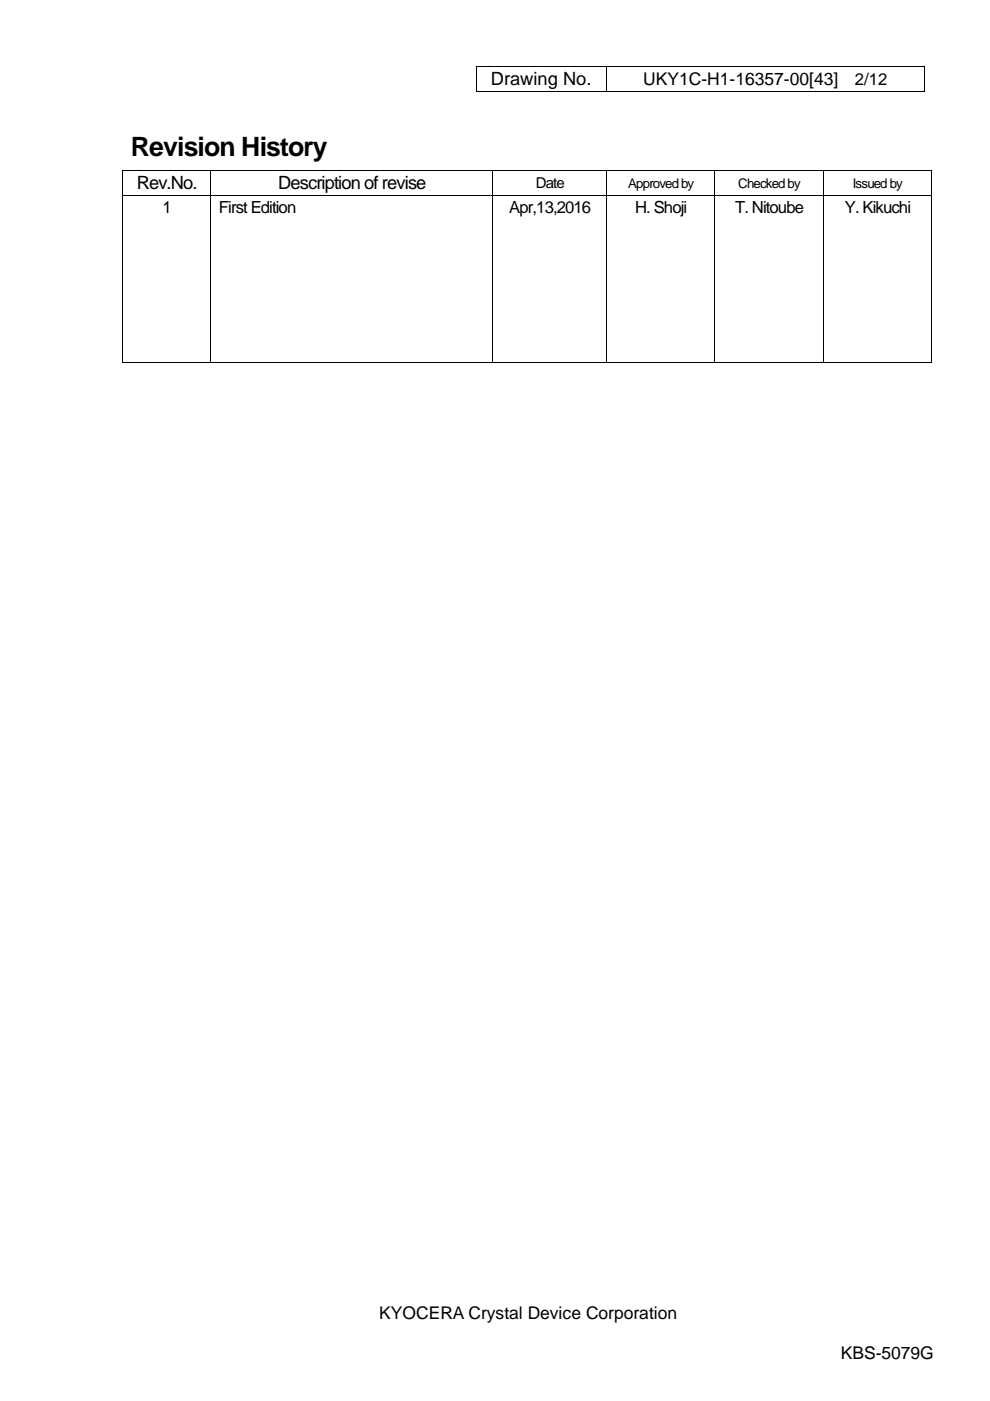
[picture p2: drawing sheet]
<svg xmlns="http://www.w3.org/2000/svg" width="210mm" height="297mm" viewBox="0 0 210 297" stroke-linecap="round" stroke-linejoin="round" font-family="sans-serif">
<defs><g id="words">
<text font-size="5.7" x="27.7" y="33.1">Revision History</text>
<g font-size="3.9">
<text x="104.1" y="18.1">Drawing No.</text>
<text x="29" y="40.2">Rev.No.</text>
<text x="59" y="40.2">Description of revise</text>
</g>
<g font-size="3.7">
<text x="136.4" y="18">UKY1C-H1-16357-00[43]</text>
<text x="80.4" y="279.7">KYOCERA Crystal Device Corporation</text>
<text x="178.2" y="288.2">KBS-5079G</text>
</g>
<g font-size="3.5">
<text x="181.3" y="18">2/12</text>
<text x="34.5" y="45.3">1</text>
<text x="46.4" y="45.3">First Edition</text>
<text x="108" y="45.3">Apr,13,2016</text>
<text x="134.7" y="45.3">H. Shoji</text>
<text x="155.9" y="45.3">T. Nitoube</text>
<text x="179.1" y="45.3">Y. Kikuchi</text>
</g>
<text font-size="3.2" x="113.6" y="39.9">Date</text>
<g font-size="2.8">
<text x="133.2" y="39.8">Approved by</text>
<text x="156.5" y="39.8">Checked by</text>
<text x="180.8" y="39.8">Issued by</text>
</g>
</g></defs>
<g fill="#000">
<path d="M100.9 14h.2v.2h-.2zM100.9 19.2h.2v.2h-.2zM128.4 14h.2v.2h-.2zM128.4 19.2h.2v.2h-.2zM195.9 14h.2v.2h-.2zM195.9 19.2h.2v.2h-.2zM25.9 36.1h.2v.2h-.2zM26.1 36.1h.1v.2h-.1zM44.6 36.1h.2v.2h-.2zM82 36.1h.2v.2h-.2zM100.7 36.1h.1v.2h-.1zM104.4 36.1h.2v.2h-.2z"/>
<path d="M128.5 36.1h.2v.2h-.2zM128.7 36.1h.2v.2h-.2zM151.5 36.1h.2v.2h-.2zM151.7 36.1h1.9v.2h-1.9zM153.6 36.1h.2v.2h-.2zM174.5 36.1h.1v.2h-.1zM174.6 36.1h1.4v.2h-1.4zM176 36.1h.2v.2h-.2zM197.4 36.1h.2v.2h-.2zM25.9 41.3h.2v.2h-.2zM44.6 41.3h.2v.2h-.2zM104.4 41.3h.2v.2h-.2z"/>
<path d="M128.5 41.3h.2v.2h-.2zM151.5 41.3h.2v.2h-.2zM174.5 41.3h.1v.2h-.1zM197.4 41.3h.2v.2h-.2zM25.9 76.8h.2v.2h-.2zM26.1 76.8h.1v.2h-.1zM44.6 76.8h.2v.2h-.2zM44.8 76.8h.1v.2h-.1zM63.4 76.8h.1v.2h-.1zM82 76.8h.2v.2h-.2zM100.7 76.8h.1v.2h-.1zM104.4 76.8h.2v.2h-.2z"/>
<path d="M104.6 76.8h.2v.2h-.2zM128.5 76.8h.2v.2h-.2zM128.7 76.8h.2v.2h-.2zM151.5 76.8h.2v.2h-.2zM151.7 76.8h1.9v.2h-1.9zM153.6 76.8h.2v.2h-.2zM174.5 76.8h.1v.2h-.1zM174.6 76.8h1.4v.2h-1.4zM176 76.8h.2v.2h-.2zM197.4 76.8h.2v.2h-.2z"/>
</g>
<g fill="none" stroke="#000" stroke-width=".21">
<path d="M101 14.2v5M101.1 14.1h27.3M101.1 19.3h27.3M128.5 14.2v5M128.6 14.1h67.3M128.6 19.3h67.3M196 14.2v5M26 36.3v5M26.2 36.2h18.4M44.7 36.3v5M44.8 36.2h37.2M82.2 36.2h18.5"/>
<path d="M100.8 36.2h3.6M104.5 36.3v5M104.6 36.2h23.9M128.6 36.3v5M128.9 36.2h22.6M151.6 36.3v5M153.8 36.2h20.7M174.5 36.3v5M176.2 36.2h21.2M197.5 36.3v5M26 41.5v35.3M26.1 41.4h18.5"/>
<path d="M44.7 41.5v35.3M44.8 41.4h59.6M104.5 41.5v35.3M104.6 41.4h23.9M128.6 41.5v35.3M128.7 41.4h22.8M151.6 41.5v35.3M151.7 41.4h22.8M174.5 41.5v35.3M174.6 41.4h22.8M197.5 41.5v35.3M26.2 76.9h18.4"/>
<path d="M44.9 76.9h18.5M63.5 76.9h18.5M82.2 76.9h18.5M100.8 76.9h3.6M104.8 76.9h23.7M128.9 76.9h22.6M153.8 76.9h20.7M176.2 76.9h21.2"/>
</g>
<use href="#words"/>
</svg>
